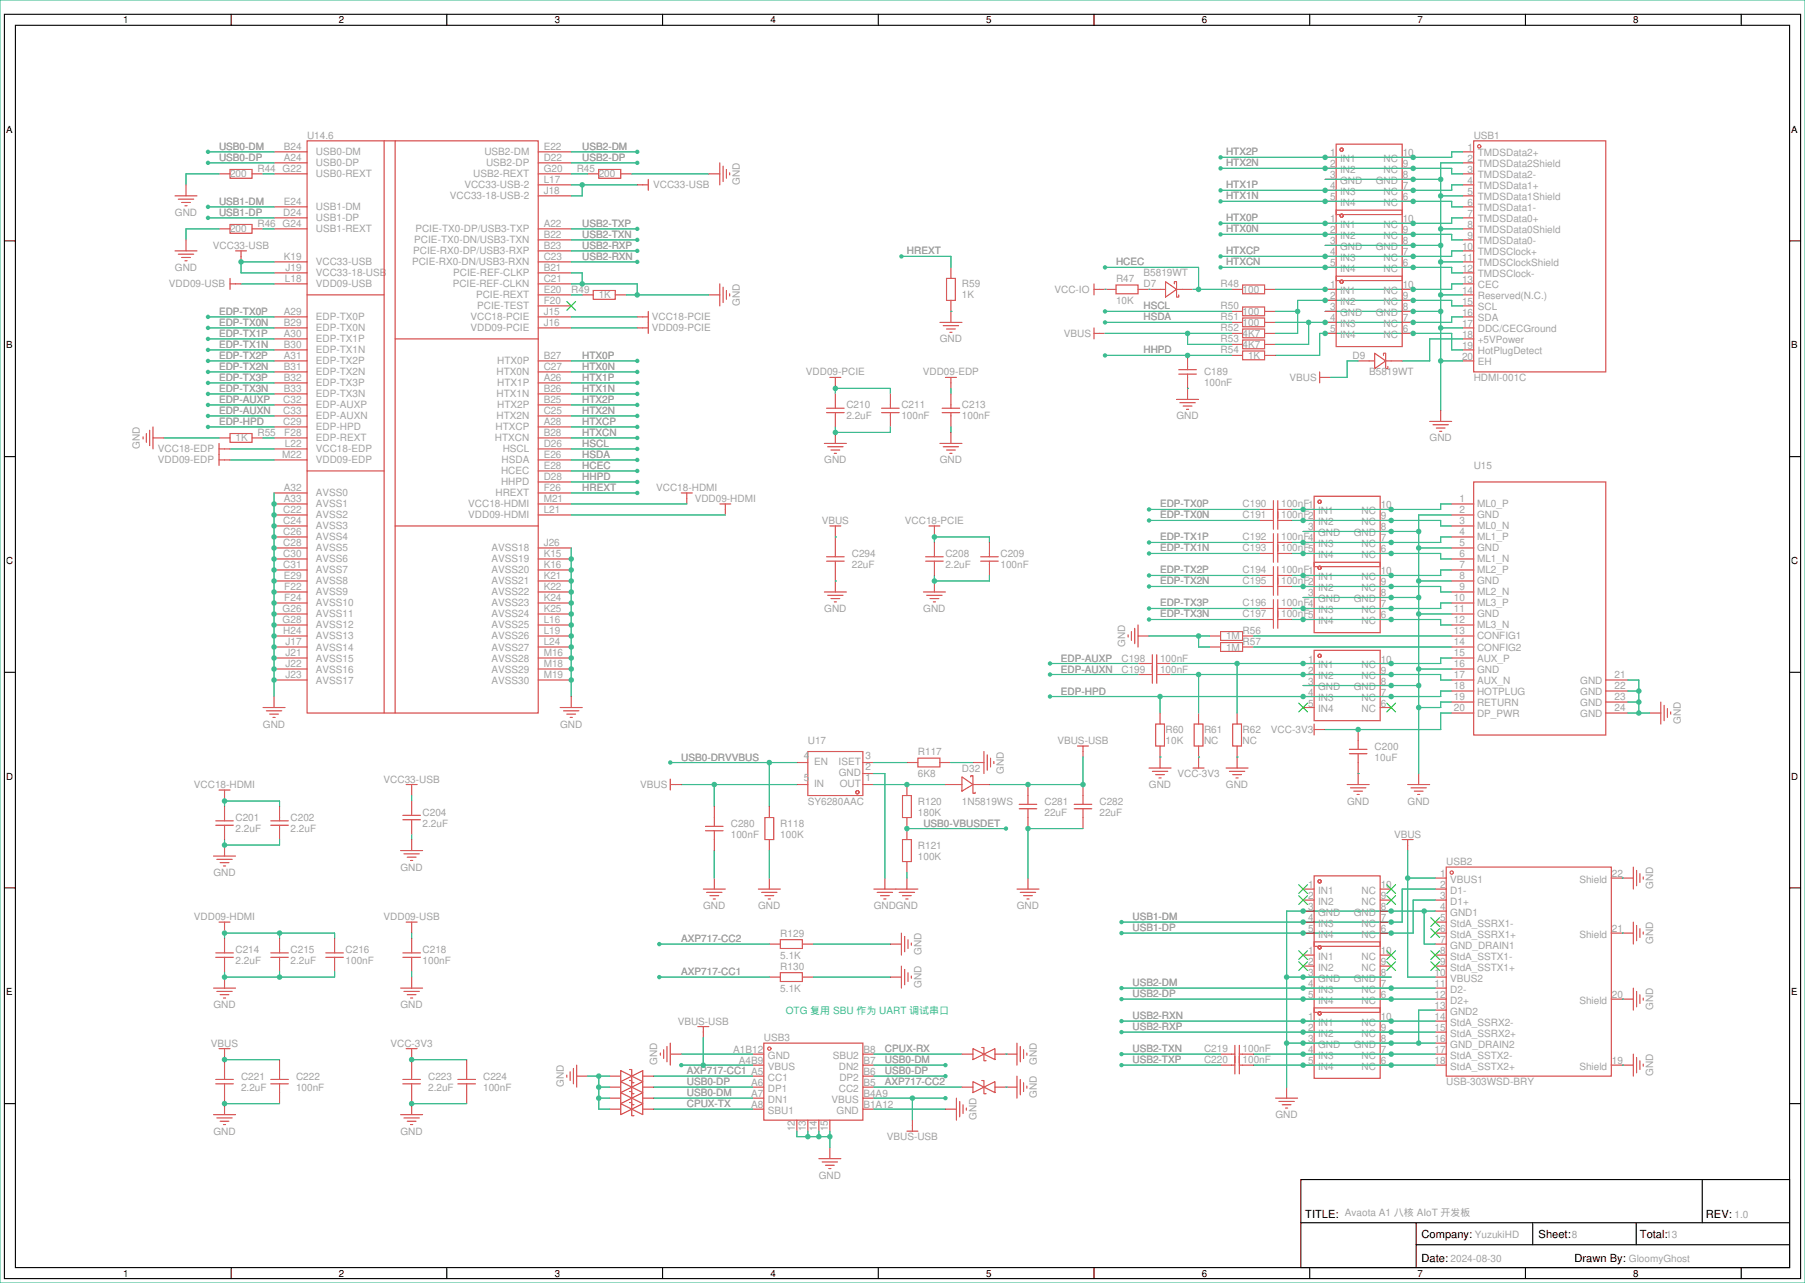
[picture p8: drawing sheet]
<svg xmlns="http://www.w3.org/2000/svg" width="417mm" height="296mm" viewBox="0 0 417 296" stroke-linecap="round" stroke-linejoin="round" font-family="sans-serif">
<defs><g id="words">
<g font-size="2.6">
<text x="301.2" y="281.2">TITLE: Avaota A1 頙䑋 AIoT 㬊鰔䎏</text>
<text x="393.7" y="281.2">REV: 1.0</text>
<text x="328.1" y="285.7">Company: YuzukiHD</text>
<text x="355.1" y="285.7">Sheet:8</text>
<text x="378.5" y="285.7">Total:13</text>
<text x="328.1" y="291.2">Date: 2024-08-30</text>
<text x="363.4" y="291.3">Drawn By: GloomyGhost</text>
</g>
<g font-size="2.3" fill="#a1a1a1">
<text x="50.5" y="34.6">USB0-DM</text>
<text x="65.5" y="34.6">B24</text>
<text x="70.9" y="32">U14.6</text>
<text x="72.9" y="35.9">USB0-DM</text>
<text x="111.8" y="35.9">USB2-DM</text>
<text x="125.5" y="34.6">E22</text>
<text x="134.4" y="34.6">USB2-DM</text>
<text x="283" y="35.9">HTX2P</text>
<text x="338.7" y="34.8">1</text>
<text x="340.1" y="32">USB1</text>
<text x="50.5" y="37.1">USB0-DP</text>
<text x="53.1" y="40.9">200</text>
<text x="59.4" y="39.7">R44 G22</text>
<text x="65.5" y="37.1">A24</text>
<text x="72.9" y="38.4">USB0-DP</text>
<text x="72.9" y="40.9">USB0-REXT</text>
<text x="109.2" y="40.9">USB2-REXT</text>
<text x="112.2" y="38.4">USB2-DP</text>
<text x="125.5" y="37.1">D22</text>
<text x="125.5" y="39.7">G20</text>
<text x="133.1" y="39.7">R45</text>
<text x="134.4" y="37.1">USB2-DP</text>
<text x="138.2" y="40.9">200</text>
<text x="283" y="38.4">HTX2N</text>
<text x="306.9" y="36.1">1</text>
<text x="306.9" y="38.6">2</text>
<text x="306.9" y="41.2">3</text>
<text x="309.3" y="37.4">IN1</text>
<text x="309.3" y="39.9">IN2</text>
<text x="319.3" y="39.9">NC</text>
<text x="319.3" y="37.4">NC</text>
<text x="323.7" y="38.6">9</text>
<text x="323.7" y="36.1">10</text>
<text x="323.7" y="41.2">8</text>
<text x="338.7" y="39.9">3</text>
<text x="338.7" y="37.4">2</text>
<text x="341" y="41.2">TMDSData2-</text>
<text x="341" y="38.6">TMDSData2Shield</text>
<text x="341" y="36.1">TMDSData2+</text>
<text x="50.5" y="47.3">USB1-DM</text>
<text x="65.5" y="47.3">E24</text>
<text x="103.8" y="46">VCC33-18-USB-2</text>
<text x="107.2" y="43.5">VCC33-USB-2</text>
<text x="125.5" y="44.7">J18</text>
<text x="125.5" y="42.2">L17</text>
<text x="150.7" y="43.5">VCC33-USB</text>
<text x="170.7" y="42.7" transform="rotate(-90 170.7 42.7)">GND</text>
<text x="283" y="43.5">HTX1P</text>
<text x="283" y="46">HTX1N</text>
<text x="306.9" y="43.7">4</text>
<text x="306.9" y="46.3">5</text>
<text x="309.3" y="42.4">GND</text>
<text x="309.3" y="45">IN3</text>
<text x="309.3" y="47.5">IN4</text>
<text x="317.5" y="42.4">GND</text>
<text x="319.3" y="47.5">NC</text>
<text x="319.3" y="45">NC</text>
<text x="323.7" y="46.3">6</text>
<text x="323.7" y="43.7">7</text>
<text x="338.7" y="47.5">6</text>
<text x="338.7" y="45">5</text>
<text x="338.7" y="42.4">4</text>
<text x="341" y="46.3">TMDSData1Shield</text>
<text x="341" y="43.7">TMDSData1+</text>
<text x="40.4" y="49.8">GND</text>
<text x="50.5" y="49.8">USB1-DP</text>
<text x="53.1" y="53.6">200</text>
<text x="59.4" y="52.4">R46 G24</text>
<text x="65.4" y="49.8">D24</text>
<text x="72.9" y="48.6">USB1-DM</text>
<text x="72.9" y="51.1">USB1-DP</text>
<text x="72.9" y="53.6">USB1-REXT</text>
<text x="95.9" y="53.6">PCIE-TX0-DP/USB3-TXP</text>
<text x="125.5" y="52.4">A22</text>
<text x="134.4" y="52.4">USB2-TXP</text>
<text x="283" y="51.1">HTX0P</text>
<text x="283" y="53.6">HTX0N</text>
<text x="306.9" y="51.3">1</text>
<text x="306.9" y="53.9">2</text>
<text x="309.3" y="52.6">IN1</text>
<text x="319.3" y="52.6">NC</text>
<text x="323.7" y="53.9">9</text>
<text x="323.7" y="51.3">10</text>
<text x="338.7" y="52.6">8</text>
<text x="338.7" y="50.1">7</text>
<text x="341" y="53.9">TMDSData0Shield</text>
<text x="341" y="51.3">TMDSData0+</text>
<text x="341" y="48.8">TMDSData1-</text>
<text x="49.1" y="57.4">VCC33-USB</text>
<text x="65.5" y="60">K19</text>
<text x="95.4" y="58.7">PCIE-RX0-DP/USB3-RXP</text>
<text x="95.6" y="56.2">PCIE-TX0-DN/USB3-TXN</text>
<text x="125.5" y="57.4">B23</text>
<text x="125.5" y="54.9">B22</text>
<text x="125.5" y="60">C23</text>
<text x="134.4" y="54.9">USB2-TXN</text>
<text x="134.4" y="57.4">USB2-RXP</text>
<text x="134.4" y="60">USB2-RXN</text>
<text x="209.3" y="58.7">HREXT</text>
<text x="283" y="58.7">HTXCP</text>
<text x="306.9" y="56.4">3</text>
<text x="306.9" y="59">4</text>
<text x="309.3" y="55.1">IN2</text>
<text x="309.3" y="57.7">GND</text>
<text x="317.5" y="57.7">GND</text>
<text x="319.3" y="55.1">NC</text>
<text x="323.7" y="59">7</text>
<text x="323.7" y="56.4">8</text>
<text x="337.4" y="57.7">10</text>
<text x="338.7" y="55.1">9</text>
<text x="341" y="59">TMDSClock+</text>
<text x="341" y="56.4">TMDSData0-</text>
<text x="40.4" y="62.5">GND</text>
<text x="65.7" y="65.1">L18</text>
<text x="65.9" y="62.5">J19</text>
<text x="72.9" y="61.3">VCC33-USB</text>
<text x="72.9" y="63.8">VCC33-18-USB</text>
<text x="95.1" y="61.3">PCIE-RX0-DN/USB3-RXN</text>
<text x="104.6" y="63.8">PCIE-REF-CLKP</text>
<text x="125.5" y="62.5">B21</text>
<text x="125.5" y="65.1">C21</text>
<text x="257.6" y="61.3">HCEC</text>
<text x="257.6" y="65.1">R47</text>
<text x="263.9" y="63.8">B5819WT</text>
<text x="283" y="61.3">HTXCN</text>
<text x="306.9" y="61.5">5</text>
<text x="309.3" y="60.2">IN3</text>
<text x="309.3" y="62.8">IN4</text>
<text x="319.3" y="62.8">NC</text>
<text x="319.3" y="60.2">NC</text>
<text x="323.7" y="61.5">6</text>
<text x="337.4" y="65.3">13</text>
<text x="337.4" y="62.8">12</text>
<text x="337.4" y="60.2">11</text>
<text x="341" y="64">TMDSClock-</text>
<text x="341" y="61.5">TMDSClockShield</text>
<text x="39" y="66.3">VDD09-USB</text>
<text x="72.9" y="66.3">VDD09-USB</text>
<text x="104.5" y="66.3">PCIE-REF-CLKN</text>
<text x="109.9" y="68.9">PCIE-REXT</text>
<text x="110.1" y="71.4">PCIE-TEST</text>
<text x="125.5" y="67.6">E20</text>
<text x="125.5" y="70.1">F20</text>
<text x="131.8" y="67.6">R49</text>
<text x="138.2" y="68.9">1K</text>
<text x="170.7" y="70.6" transform="rotate(-90 170.7 70.6)">GND</text>
<text x="222" y="66.3">R59</text>
<text x="222" y="68.9">1K</text>
<text x="243.4" y="67.6">VCC-IO</text>
<text x="257.6" y="70.1">10K</text>
<text x="263.9" y="66.3">D7</text>
<text x="263.9" y="71.4">HSCL</text>
<text x="281.7" y="66.3">R48</text>
<text x="281.7" y="71.4">R50</text>
<text x="286.8" y="67.6">100</text>
<text x="306.9" y="66.6">1</text>
<text x="306.9" y="69.1">2</text>
<text x="306.9" y="71.7">3</text>
<text x="309.3" y="67.8">IN1</text>
<text x="309.3" y="70.4">IN2</text>
<text x="319.3" y="70.4">NC</text>
<text x="319.3" y="67.8">NC</text>
<text x="323.7" y="69.1">9</text>
<text x="323.7" y="66.6">10</text>
<text x="323.7" y="71.7">8</text>
<text x="337.4" y="70.4">15</text>
<text x="337.4" y="67.8">14</text>
<text x="341" y="71.7">SCL</text>
<text x="341" y="69.1">Reserved(N.C.)</text>
<text x="341" y="66.6">CEC</text>
<text x="50.5" y="72.7">EDP-TX0P</text>
<text x="50.5" y="75.2">EDP-TX0N</text>
<text x="50.5" y="77.8">EDP-TX1P</text>
<text x="65.5" y="72.7">A29</text>
<text x="65.5" y="75.2">B29</text>
<text x="65.5" y="77.8">A30</text>
<text x="72.9" y="74">EDP-TX0P</text>
<text x="72.9" y="76.5">EDP-TX0N</text>
<text x="108.6" y="74">VCC18-PCIE</text>
<text x="108.6" y="76.5">VDD09-PCIE</text>
<text x="125.5" y="72.7">J15</text>
<text x="125.5" y="75.2">J16</text>
<text x="150.4" y="74">VCC18-PCIE</text>
<text x="150.4" y="76.5">VDD09-PCIE</text>
<text x="245.5" y="77.8">VBUS</text>
<text x="263.9" y="74">HSDA</text>
<text x="281.7" y="74">R51</text>
<text x="281.7" y="76.5">R52</text>
<text x="286.8" y="72.7">100</text>
<text x="286.8" y="75.2">100</text>
<text x="286.8" y="77.8">4K7</text>
<text x="306.9" y="74.2">4</text>
<text x="306.9" y="76.7">5</text>
<text x="309.3" y="72.9">GND</text>
<text x="309.3" y="75.5">IN3</text>
<text x="317.5" y="72.9">GND</text>
<text x="319.3" y="75.5">NC</text>
<text x="323.7" y="76.7">6</text>
<text x="323.7" y="74.2">7</text>
<text x="337.4" y="75.5">17</text>
<text x="337.4" y="72.9">16</text>
<text x="341" y="76.7">DDC/CECGround</text>
<text x="341" y="74.2">SDA</text>
<text x="50.5" y="80.3">EDP-TX1N</text>
<text x="50.5" y="82.8">EDP-TX2P</text>
<text x="65.5" y="80.3">B30</text>
<text x="65.5" y="82.8">A31</text>
<text x="72.9" y="79">EDP-TX1P</text>
<text x="72.9" y="81.6">EDP-TX1N</text>
<text x="125.5" y="82.8">B27</text>
<text x="134.4" y="82.8">HTX0P</text>
<text x="216.9" y="79">GND</text>
<text x="263.9" y="81.6">HHPD</text>
<text x="281.7" y="79">R53</text>
<text x="281.7" y="81.6">R54</text>
<text x="286.8" y="80.3">4K7</text>
<text x="288" y="82.8">1K</text>
<text x="309.3" y="78">IN4</text>
<text x="312.2" y="82.8">D9</text>
<text x="319.3" y="78">NC</text>
<text x="337.4" y="83.1">20</text>
<text x="337.4" y="80.5">19</text>
<text x="337.4" y="78">18</text>
<text x="341" y="81.8">HotPlugDetect</text>
<text x="341" y="79.3">+5VPower</text>
<text x="50.5" y="85.4">EDP-TX2N</text>
<text x="50.5" y="87.9">EDP-TX3P</text>
<text x="65.5" y="85.4">B31</text>
<text x="65.5" y="87.9">B32</text>
<text x="72.9" y="84.1">EDP-TX2P</text>
<text x="72.9" y="86.7">EDP-TX2N</text>
<text x="72.9" y="89.2">EDP-TX3P</text>
<text x="114.6" y="86.7">HTX0N</text>
<text x="114.7" y="84.1">HTX0P</text>
<text x="114.7" y="89.2">HTX1P</text>
<text x="125.5" y="85.4">C27</text>
<text x="125.5" y="87.9">A26</text>
<text x="134.4" y="85.4">HTX0N</text>
<text x="134.4" y="87.9">HTX1P</text>
<text x="186" y="86.7">VDD09-PCIE</text>
<text x="213" y="86.7">VDD09-EDP</text>
<text x="277.9" y="86.7">C189</text>
<text x="277.9" y="89.2">100nF</text>
<text x="297.6" y="87.9">VBUS</text>
<text x="316" y="86.7">B5819WT</text>
<text x="340.1" y="87.9">HDMI-001C</text>
<text x="341" y="84.4">EH</text>
<text x="50.5" y="90.5">EDP-TX3N</text>
<text x="50.5" y="93">EDP-AUXP</text>
<text x="50.5" y="95.5">EDP-AUXN</text>
<text x="65.4" y="93">C32</text>
<text x="65.4" y="95.5">C33</text>
<text x="65.5" y="90.5">B33</text>
<text x="72.9" y="91.7">EDP-TX3N</text>
<text x="72.9" y="94.3">EDP-AUXP</text>
<text x="114.6" y="91.7">HTX1N</text>
<text x="114.7" y="94.3">HTX2P</text>
<text x="125.5" y="90.5">B26</text>
<text x="125.5" y="95.5">C25</text>
<text x="125.5" y="93">B25</text>
<text x="134.4" y="90.5">HTX1N</text>
<text x="134.4" y="93">HTX2P</text>
<text x="134.4" y="95.5">HTX2N</text>
<text x="195.3" y="94.3">C210</text>
<text x="208" y="94.3">C211</text>
<text x="222" y="94.3">C213</text>
<text x="50.5" y="98.1">EDP-HPD</text>
<text x="54.4" y="101.9">1K</text>
<text x="59.4" y="100.6">R55</text>
<text x="65.4" y="98.1">C29</text>
<text x="65.6" y="100.6">F28</text>
<text x="72.9" y="96.8">EDP-AUXN</text>
<text x="72.9" y="99.4">EDP-HPD</text>
<text x="72.9" y="101.9">EDP-REXT</text>
<text x="114.2" y="101.9">HTXCN</text>
<text x="114.3" y="99.4">HTXCP</text>
<text x="114.6" y="96.8">HTX2N</text>
<text x="125.5" y="100.6">B28</text>
<text x="125.5" y="98.1">A28</text>
<text x="134.4" y="98.1">HTXCP</text>
<text x="134.4" y="100.6">HTXCN</text>
<text x="195.3" y="96.8">2.2uF</text>
<text x="208" y="96.8">100nF</text>
<text x="222" y="96.8">100nF</text>
<text x="271.5" y="96.8">GND</text>
<text x="329.9" y="101.9">GND</text>
<text x="32.3" y="103.7" transform="rotate(-90 32.3 103.7)">GND</text>
<text x="36.4" y="104.4">VCC18-EDP</text>
<text x="36.4" y="107">VDD09-EDP</text>
<text x="65.1" y="105.7">M22</text>
<text x="65.7" y="103.2">L22</text>
<text x="72.9" y="104.4">VCC18-EDP</text>
<text x="72.9" y="107">VDD09-EDP</text>
<text x="115.8" y="107">HSDA</text>
<text x="116" y="104.4">HSCL</text>
<text x="125.5" y="103.2">D26</text>
<text x="125.5" y="105.7">E26</text>
<text x="134.4" y="103.2">HSCL</text>
<text x="134.4" y="105.7">HSDA</text>
<text x="190.2" y="107">GND</text>
<text x="216.9" y="107">GND</text>
<text x="65.5" y="113.3">A32</text>
<text x="115.6" y="109.5">HCEC</text>
<text x="115.6" y="112.1">HHPD</text>
<text x="125.5" y="108.2">E28</text>
<text x="125.5" y="110.8">D28</text>
<text x="125.5" y="113.3">F26</text>
<text x="134.4" y="108.2">HCEC</text>
<text x="134.4" y="110.8">HHPD</text>
<text x="134.4" y="113.3">HREXT</text>
<text x="151.4" y="113.3">VCC18-HDMI</text>
<text x="340.1" y="108.2">U15</text>
<text x="65.4" y="118.4">C22</text>
<text x="65.5" y="115.9">A33</text>
<text x="72.9" y="119.7">AVSS2</text>
<text x="72.9" y="117.1">AVSS1</text>
<text x="72.9" y="114.6">AVSS0</text>
<text x="108.1" y="117.1">VCC18-HDMI</text>
<text x="108.1" y="119.7">VDD09-HDMI</text>
<text x="114.3" y="114.6">HREXT</text>
<text x="125.5" y="115.9">M21</text>
<text x="125.5" y="118.4">L21</text>
<text x="160.3" y="115.9">VDD09-HDMI</text>
<text x="267.7" y="119.7">EDP-TX0N</text>
<text x="267.7" y="117.1">EDP-TX0P</text>
<text x="286.8" y="117.1">C190</text>
<text x="286.8" y="119.7">C191</text>
<text x="295.7" y="117.1">100nF1</text>
<text x="295.7" y="119.7">100nF2</text>
<text x="304.2" y="118.6">IN1</text>
<text x="314.2" y="118.6">NC</text>
<text x="318.6" y="119.9">9</text>
<text x="318.6" y="117.4">10</text>
<text x="336.8" y="118.4">2</text>
<text x="336.8" y="115.9">1</text>
<text x="340.9" y="119.7">GND</text>
<text x="340.9" y="117.1">ML0_P</text>
<text x="65.4" y="123.5">C26</text>
<text x="65.4" y="120.9">C24</text>
<text x="72.9" y="124.8">AVSS4</text>
<text x="72.9" y="122.2">AVSS3</text>
<text x="189.6" y="120.9">VBUS</text>
<text x="208.8" y="120.9">VCC18-PCIE</text>
<text x="267.7" y="124.8">EDP-TX1P</text>
<text x="286.8" y="124.8">C192</text>
<text x="295.7" y="124.8">100nF4</text>
<text x="301.9" y="122.5">3</text>
<text x="304.2" y="121.2">IN2</text>
<text x="304.2" y="123.7">GND</text>
<text x="312.4" y="123.7">GND</text>
<text x="314.2" y="121.2">NC</text>
<text x="318.6" y="125">7</text>
<text x="318.6" y="122.5">8</text>
<text x="336.8" y="123.5">4</text>
<text x="336.8" y="120.9">3</text>
<text x="340.9" y="124.8">ML1_P</text>
<text x="340.9" y="122.2">ML0_N</text>
<text x="65.4" y="131.1">C31</text>
<text x="65.4" y="128.6">C30</text>
<text x="65.4" y="126">C28</text>
<text x="72.9" y="129.8">AVSS6</text>
<text x="72.9" y="127.3">AVSS5</text>
<text x="113.4" y="127.3">AVSS18</text>
<text x="113.4" y="129.8">AVSS19</text>
<text x="125.5" y="126">J26</text>
<text x="125.5" y="128.6">K15</text>
<text x="125.5" y="131.1">K16</text>
<text x="196.6" y="128.6">C294</text>
<text x="196.6" y="131.1">22uF</text>
<text x="218.2" y="128.6">C208</text>
<text x="218.2" y="131.1">2.2uF</text>
<text x="230.9" y="128.6">C209</text>
<text x="230.9" y="131.1">100nF</text>
<text x="267.7" y="127.3">EDP-TX1N</text>
<text x="286.8" y="127.3">C193</text>
<text x="295.7" y="127.3">100nF5</text>
<text x="304.2" y="126.3">IN3</text>
<text x="304.2" y="128.8">IN4</text>
<text x="314.2" y="128.8">NC</text>
<text x="314.2" y="126.3">NC</text>
<text x="318.6" y="127.5">6</text>
<text x="336.8" y="131.1">7</text>
<text x="336.8" y="128.6">6</text>
<text x="336.8" y="126">5</text>
<text x="340.9" y="129.8">ML1_N</text>
<text x="340.9" y="127.3">GND</text>
<text x="65.5" y="133.6">E29</text>
<text x="65.6" y="136.2">F22</text>
<text x="72.9" y="137.5">AVSS9</text>
<text x="72.9" y="134.9">AVSS8</text>
<text x="72.9" y="132.4">AVSS7</text>
<text x="113.4" y="132.4">AVSS20</text>
<text x="113.4" y="134.9">AVSS21</text>
<text x="113.4" y="137.5">AVSS22</text>
<text x="125.5" y="133.6">K21</text>
<text x="125.5" y="136.2">K22</text>
<text x="267.7" y="134.9">EDP-TX2N</text>
<text x="267.7" y="132.4">EDP-TX2P</text>
<text x="286.8" y="132.4">C194</text>
<text x="286.8" y="134.9">C195</text>
<text x="295.7" y="132.4">100nF1</text>
<text x="295.7" y="134.9">100nF2</text>
<text x="301.9" y="137.7">3</text>
<text x="304.2" y="133.9">IN1</text>
<text x="304.2" y="136.4">IN2</text>
<text x="314.2" y="136.4">NC</text>
<text x="314.2" y="133.9">NC</text>
<text x="318.6" y="135.2">9</text>
<text x="318.6" y="132.6">10</text>
<text x="318.6" y="137.7">8</text>
<text x="336.8" y="136.2">9</text>
<text x="336.8" y="133.6">8</text>
<text x="340.9" y="137.5">ML2_N</text>
<text x="340.9" y="134.9">GND</text>
<text x="340.9" y="132.4">ML2_P</text>
<text x="65.2" y="143.8">G28</text>
<text x="65.2" y="141.3">G26</text>
<text x="65.6" y="138.7">F24</text>
<text x="72.9" y="142.5">AVSS11</text>
<text x="72.9" y="140">AVSS10</text>
<text x="113.4" y="140">AVSS23</text>
<text x="113.4" y="142.5">AVSS24</text>
<text x="125.5" y="138.7">K24</text>
<text x="125.5" y="141.3">K25</text>
<text x="125.5" y="143.8">L16</text>
<text x="190.2" y="141.3">GND</text>
<text x="213.1" y="141.3">GND</text>
<text x="267.7" y="142.5">EDP-TX3N</text>
<text x="267.7" y="140">EDP-TX3P</text>
<text x="286.8" y="140">C196</text>
<text x="286.8" y="142.5">C197</text>
<text x="295.7" y="140">100nF4</text>
<text x="295.7" y="142.5">100nF5</text>
<text x="304.2" y="139">GND</text>
<text x="304.2" y="141.5">IN3</text>
<text x="312.4" y="139">GND</text>
<text x="314.2" y="141.5">NC</text>
<text x="318.6" y="142.8">6</text>
<text x="318.6" y="140.2">7</text>
<text x="335.5" y="143.8">12</text>
<text x="335.5" y="141.3">11</text>
<text x="335.5" y="138.7">10</text>
<text x="340.9" y="142.5">GND</text>
<text x="340.9" y="140">ML3_P</text>
<text x="65.4" y="146.3">H24</text>
<text x="65.9" y="148.9">J17</text>
<text x="72.9" y="147.6">AVSS13</text>
<text x="72.9" y="145.1">AVSS12</text>
<text x="113.4" y="145.1">AVSS25</text>
<text x="113.4" y="147.6">AVSS26</text>
<text x="125.5" y="146.3">L19</text>
<text x="125.5" y="148.9">L24</text>
<text x="259.6" y="149.4" transform="rotate(-90 259.6 149.4)">GND</text>
<text x="283" y="147.6">1M</text>
<text x="286.8" y="146.3">R56</text>
<text x="286.8" y="148.9">R57</text>
<text x="304.2" y="144">IN4</text>
<text x="314.2" y="144">NC</text>
<text x="335.5" y="148.9">14</text>
<text x="335.5" y="146.3">13</text>
<text x="340.9" y="147.6">CONFIG1</text>
<text x="340.9" y="145.1">ML3_N</text>
<text x="65.9" y="154">J22</text>
<text x="65.9" y="151.4">J21</text>
<text x="72.9" y="155.2">AVSS16</text>
<text x="72.9" y="152.7">AVSS15</text>
<text x="72.9" y="150.2">AVSS14</text>
<text x="113.4" y="150.2">AVSS27</text>
<text x="113.4" y="152.7">AVSS28</text>
<text x="113.4" y="155.2">AVSS29</text>
<text x="125.5" y="151.4">M16</text>
<text x="125.5" y="154">M18</text>
<text x="244.9" y="152.7">EDP-AUXP</text>
<text x="244.9" y="155.2">EDP-AUXN</text>
<text x="258.8" y="152.7">C198</text>
<text x="258.8" y="155.2">C199</text>
<text x="267.7" y="152.7">100nF</text>
<text x="267.7" y="155.2">100nF</text>
<text x="283" y="150.2">1M</text>
<text x="301.9" y="152.9">1</text>
<text x="301.9" y="155.5">2</text>
<text x="304.2" y="154.2">IN1</text>
<text x="314.2" y="154.2">NC</text>
<text x="318.6" y="155.5">9</text>
<text x="318.6" y="152.9">10</text>
<text x="335.5" y="154">16</text>
<text x="335.5" y="151.4">15</text>
<text x="340.9" y="155.2">GND</text>
<text x="340.9" y="152.7">AUX_P</text>
<text x="340.9" y="150.2">CONFIG2</text>
<text x="65.9" y="156.5">J23</text>
<text x="72.9" y="157.8">AVSS17</text>
<text x="113.4" y="157.8">AVSS30</text>
<text x="125.5" y="156.5">M19</text>
<text x="244.9" y="160.3">EDP-HPD</text>
<text x="301.9" y="158">3</text>
<text x="301.9" y="160.6">4</text>
<text x="304.2" y="156.7">IN2</text>
<text x="304.2" y="159.3">GND</text>
<text x="304.2" y="161.8">IN3</text>
<text x="312.4" y="159.3">GND</text>
<text x="314.2" y="161.8">NC</text>
<text x="314.2" y="156.7">NC</text>
<text x="318.6" y="160.6">7</text>
<text x="318.6" y="158">8</text>
<text x="335.5" y="161.6">19</text>
<text x="335.5" y="159">18</text>
<text x="335.5" y="156.5">17</text>
<text x="340.9" y="160.3">HOTPLUG</text>
<text x="340.9" y="157.8">AUX_N</text>
<text x="364.7" y="157.8">GND</text>
<text x="364.7" y="160.3">GND</text>
<text x="372.6" y="156.5">21</text>
<text x="372.6" y="159">22</text>
<text x="372.6" y="161.6">23</text>
<text x="60.7" y="167.9">GND</text>
<text x="129.3" y="167.9">GND</text>
<text x="301.9" y="163.1">5</text>
<text x="304.2" y="164.4">IN4</text>
<text x="314.2" y="164.4">NC</text>
<text x="318.6" y="163.1">6</text>
<text x="335.5" y="164.1">20</text>
<text x="340.9" y="165.4">DP_PWR</text>
<text x="340.9" y="162.9">RETURN</text>
<text x="364.7" y="162.9">GND</text>
<text x="364.7" y="165.4">GND</text>
<text x="372.6" y="164.1">24</text>
<text x="387.9" y="167.2" transform="rotate(-90 387.9 167.2)">GND</text>
<text x="186.4" y="171.7">U17</text>
<text x="244" y="171.7">VBUS-USB</text>
<text x="269" y="169.2">R60</text>
<text x="269" y="171.7">10K</text>
<text x="277.9" y="169.2">R61</text>
<text x="277.9" y="171.7">NC</text>
<text x="286.8" y="169.2">R62</text>
<text x="286.8" y="171.7">NC</text>
<text x="293.3" y="169.2">VCC-3V3</text>
<text x="317.2" y="173">C200</text>
<text x="157.2" y="175.6">USB0-DRVVBUS</text>
<text x="185.5" y="175.3">4</text>
<text x="187.9" y="176.6">EN</text>
<text x="193.5" y="176.6">ISET</text>
<text x="193.6" y="179.1">GND</text>
<text x="199.7" y="175.3">3</text>
<text x="199.7" y="177.8">2</text>
<text x="211.8" y="174.3">R117</text>
<text x="211.8" y="179.4">6K8</text>
<text x="222" y="178.1">D32</text>
<text x="231.7" y="178.6" transform="rotate(-90 231.7 178.6)">GND</text>
<text x="271.7" y="179.4">VCC-3V3</text>
<text x="317.2" y="175.6">10uF</text>
<text x="44.8" y="181.9">VCC18-HDMI</text>
<text x="88.5" y="180.6">VCC33-USB</text>
<text x="147.7" y="181.9">VBUS</text>
<text x="185.5" y="180.4">5</text>
<text x="186.4" y="185.7">SY6280AAC</text>
<text x="187.9" y="181.7">IN</text>
<text x="193.8" y="181.7">OUT</text>
<text x="199.7" y="180.4">1</text>
<text x="211.8" y="185.7">R120</text>
<text x="222" y="185.7">1N5819WS</text>
<text x="241" y="185.7">C281</text>
<text x="253.7" y="185.7">C282</text>
<text x="265.2" y="181.9">GND</text>
<text x="282.9" y="181.9">GND</text>
<text x="310.9" y="185.7">GND</text>
<text x="324.8" y="185.7">GND</text>
<text x="54.4" y="189.5">C201</text>
<text x="67.1" y="189.5">C202</text>
<text x="97.5" y="188.3">C204</text>
<text x="97.5" y="190.8">2.2uF</text>
<text x="168.7" y="190.8">C280</text>
<text x="180.1" y="190.8">R118</text>
<text x="211.8" y="188.3">180K</text>
<text x="213.1" y="190.8">USB0-VBUSDET</text>
<text x="241" y="188.3">22uF</text>
<text x="253.7" y="188.3">22uF</text>
<text x="54.4" y="192.1">2.2uF</text>
<text x="67.1" y="192.1">2.2uF</text>
<text x="168.7" y="193.3">100nF</text>
<text x="180.1" y="193.3">100K</text>
<text x="211.8" y="195.9">R121</text>
<text x="321.7" y="193.3">VBUS</text>
<text x="49.3" y="202.2">GND</text>
<text x="92.4" y="201">GND</text>
<text x="211.8" y="198.4">100K</text>
<text x="332.3" y="202.5">1</text>
<text x="333.8" y="199.7">USB2</text>
<text x="334.7" y="203.7">VBUS1</text>
<text x="364.5" y="203.7">Shield</text>
<text x="372" y="202.5">22</text>
<text x="162.3" y="209.8">GND</text>
<text x="175" y="209.8">GND</text>
<text x="201.7" y="209.8">GNDGND</text>
<text x="234.7" y="209.8">GND</text>
<text x="301.9" y="205">1</text>
<text x="301.9" y="207.5">2</text>
<text x="304.2" y="206.3">IN1</text>
<text x="304.2" y="208.8">IN2</text>
<text x="314.2" y="208.8">NC</text>
<text x="314.2" y="206.3">NC</text>
<text x="318.6" y="207.5">9</text>
<text x="318.6" y="205">10</text>
<text x="332.3" y="205">2</text>
<text x="332.3" y="207.5">3</text>
<text x="334.7" y="206.3">D1-</text>
<text x="334.7" y="208.8">D1+</text>
<text x="381.6" y="205.3" transform="rotate(-90 381.6 205.3)">GND</text>
<text x="44.8" y="212.4">VDD09-HDMI</text>
<text x="88.5" y="212.4">VDD09-USB</text>
<text x="261.4" y="212.4">USB1-DM</text>
<text x="261.4" y="214.9">USB1-DP</text>
<text x="301.9" y="210.1">3</text>
<text x="301.9" y="212.6">4</text>
<text x="301.9" y="215.2">5</text>
<text x="304.2" y="211.4">GND</text>
<text x="304.2" y="213.9">IN3</text>
<text x="312.4" y="211.4">GND</text>
<text x="314.2" y="213.9">NC</text>
<text x="318.6" y="215.2">6</text>
<text x="318.6" y="212.6">7</text>
<text x="318.6" y="210.1">8</text>
<text x="332.3" y="210.1">4</text>
<text x="332.3" y="212.6">5</text>
<text x="332.3" y="215.2">6</text>
<text x="334.7" y="211.4">GND1</text>
<text x="334.7" y="213.9">StdA_SSRX1-</text>
<text x="372" y="215.2">21</text>
<text x="54.4" y="220">C214</text>
<text x="67.1" y="220">C215</text>
<text x="79.8" y="220">C216</text>
<text x="97.5" y="220">C218</text>
<text x="157.2" y="217.5">AXP717-CC2</text>
<text x="180.1" y="216.2">R129</text>
<text x="180.1" y="221.3">5.1K</text>
<text x="212.6" y="220.5" transform="rotate(-90 212.6 220.5)">GND</text>
<text x="301.9" y="220.2">1</text>
<text x="304.2" y="221.5">IN1</text>
<text x="304.2" y="216.4">IN4</text>
<text x="314.2" y="221.5">NC</text>
<text x="314.2" y="216.4">NC</text>
<text x="318.6" y="220.2">10</text>
<text x="332.3" y="217.7">7</text>
<text x="332.3" y="220.2">8</text>
<text x="334.7" y="216.4">StdA_SSRX1+</text>
<text x="334.7" y="219">GND_DRAIN1</text>
<text x="334.7" y="221.5">StdA_SSTX1-</text>
<text x="364.5" y="216.4">Shield</text>
<text x="381.6" y="218" transform="rotate(-90 381.6 218)">GND</text>
<text x="54.4" y="222.5">2.2uF</text>
<text x="67.1" y="222.5">2.2uF</text>
<text x="79.8" y="222.5">100nF</text>
<text x="97.5" y="222.5">100nF</text>
<text x="157.2" y="225.1">AXP717-CC1</text>
<text x="180.1" y="223.8">R130</text>
<text x="261.4" y="227.6">USB2-DM</text>
<text x="301.9" y="222.8">2</text>
<text x="301.9" y="225.3">3</text>
<text x="301.9" y="227.9">4</text>
<text x="304.2" y="224.1">IN2</text>
<text x="304.2" y="226.6">GND</text>
<text x="312.4" y="226.6">GND</text>
<text x="314.2" y="224.1">NC</text>
<text x="318.6" y="227.9">7</text>
<text x="318.6" y="222.8">9</text>
<text x="318.6" y="225.3">8</text>
<text x="331.1" y="225.3">10</text>
<text x="331.1" y="227.9">11</text>
<text x="332.3" y="222.8">9</text>
<text x="334.7" y="224.1">StdA_SSTX1+</text>
<text x="334.7" y="226.6">VBUS2</text>
<text x="49.3" y="232.7">GND</text>
<text x="92.4" y="232.7">GND</text>
<text x="180.1" y="228.9">5.1K</text>
<text x="212.6" y="228.1" transform="rotate(-90 212.6 228.1)">GND</text>
<text x="261.4" y="230.2">USB2-DP</text>
<text x="301.9" y="230.4">5</text>
<text x="304.2" y="229.1">IN3</text>
<text x="304.2" y="231.7">IN4</text>
<text x="314.2" y="231.7">NC</text>
<text x="314.2" y="229.1">NC</text>
<text x="318.6" y="230.4">6</text>
<text x="331.1" y="230.4">12</text>
<text x="331.1" y="232.9">13</text>
<text x="334.7" y="229.1">D2-</text>
<text x="334.7" y="231.7">D2+</text>
<text x="364.5" y="231.7">Shield</text>
<text x="372" y="230.4">20</text>
<text x="381.6" y="233.2" transform="rotate(-90 381.6 233.2)">GND</text>
<text x="156.4" y="236.5">VBUS-USB</text>
<text x="261.4" y="237.8">USB2-RXP</text>
<text x="261.4" y="235.2">USB2-RXN</text>
<text x="301.9" y="235.5">1</text>
<text x="301.9" y="238">2</text>
<text x="304.2" y="236.8">IN1</text>
<text x="304.2" y="239.3">IN2</text>
<text x="314.2" y="239.3">NC</text>
<text x="314.2" y="236.8">NC</text>
<text x="318.6" y="238">9</text>
<text x="318.6" y="235.5">10</text>
<text x="331.1" y="235.5">14</text>
<text x="331.1" y="238">15</text>
<text x="334.7" y="234.2">GND2</text>
<text x="334.7" y="236.8">StdA_SSRX2-</text>
<text x="334.7" y="239.3">StdA_SSRX2+</text>
<text x="48.7" y="241.6">VBUS</text>
<text x="90.1" y="241.6">VCC-3V3</text>
<text x="151.7" y="245.9" transform="rotate(-90 151.7 245.9)">GND</text>
<text x="169.2" y="243.1">A1B12</text>
<text x="170.5" y="245.6">A4B9</text>
<text x="176.3" y="240.3">USB3</text>
<text x="177.2" y="244.4">GND</text>
<text x="192.2" y="244.4">SBU2</text>
<text x="199.3" y="245.6">B7</text>
<text x="199.3" y="243.1">B8</text>
<text x="204.2" y="245.4">USB0-DM</text>
<text x="204.2" y="242.9">CPUX-RX</text>
<text x="239.3" y="245.9" transform="rotate(-90 239.3 245.9)">GND</text>
<text x="261.4" y="242.9">USB2-TXN</text>
<text x="261.4" y="245.4">USB2-TXP</text>
<text x="277.9" y="242.9">C219</text>
<text x="277.9" y="245.4">C220</text>
<text x="286.8" y="242.9">100nF</text>
<text x="286.8" y="245.4">100nF</text>
<text x="301.9" y="240.6">3</text>
<text x="301.9" y="243.1">4</text>
<text x="301.9" y="245.6">5</text>
<text x="304.2" y="241.8">GND</text>
<text x="304.2" y="244.4">IN3</text>
<text x="312.4" y="241.8">GND</text>
<text x="314.2" y="244.4">NC</text>
<text x="318.6" y="245.6">6</text>
<text x="318.6" y="243.1">7</text>
<text x="318.6" y="240.6">8</text>
<text x="331.1" y="240.6">16</text>
<text x="331.1" y="243.1">17</text>
<text x="331.1" y="245.6">18</text>
<text x="334.7" y="241.8">GND_DRAIN2</text>
<text x="334.7" y="244.4">StdA_SSTX2-</text>
<text x="372" y="245.6">19</text>
<text x="55.6" y="249.2">C221</text>
<text x="55.6" y="251.8">2.2uF</text>
<text x="68.3" y="249.2">C222</text>
<text x="68.3" y="251.8">100nF</text>
<text x="98.8" y="249.2">C223</text>
<text x="98.8" y="251.8">2.2uF</text>
<text x="111.5" y="249.2">C224</text>
<text x="111.5" y="251.8">100nF</text>
<text x="130.1" y="251" transform="rotate(-90 130.1 251)">GND</text>
<text x="158.5" y="247.9">AXP717-CC1 A5</text>
<text x="158.5" y="250.5">USB0-DP</text>
<text x="173.3" y="250.7">A6</text>
<text x="177.2" y="252">DP1</text>
<text x="177.2" y="249.5">CC1</text>
<text x="177.2" y="246.9">VBUS</text>
<text x="193.6" y="246.9">DN2</text>
<text x="193.6" y="252">CC2</text>
<text x="193.7" y="249.5">DP2</text>
<text x="199.3" y="248.2">B6</text>
<text x="199.3" y="250.7">B5</text>
<text x="204.2" y="247.9">USB0-DP</text>
<text x="204.2" y="250.5">AXP717-CC2</text>
<text x="304.2" y="246.9">IN4</text>
<text x="314.2" y="246.9">NC</text>
<text x="333.8" y="250.5">USB-303WSD-BRY</text>
<text x="334.7" y="246.9">StdA_SSTX2+</text>
<text x="364.5" y="246.9">Shield</text>
<text x="381.6" y="248.4" transform="rotate(-90 381.6 248.4)">GND</text>
<text x="158.5" y="253">USB0-DM</text>
<text x="158.5" y="255.6">CPUX-TX</text>
<text x="173.3" y="255.8">A8</text>
<text x="173.3" y="253.3">A7</text>
<text x="177.2" y="257.1">SBU1</text>
<text x="177.2" y="254.5">DN1</text>
<text x="191.9" y="254.5">VBUS</text>
<text x="193.1" y="257.1">GND</text>
<text x="199.3" y="255.8">B1A12</text>
<text x="199.3" y="253.3">B4A9</text>
<text x="239.3" y="253.5" transform="rotate(-90 239.3 253.5)">GND</text>
<text x="49.3" y="261.9">GND</text>
<text x="92.4" y="261.9">GND</text>
<text x="183.4" y="261.1" transform="rotate(-90 183.4 261.1)">12</text>
<text x="186" y="261.1" transform="rotate(-90 186 261.1)">13</text>
<text x="188.5" y="261.1" transform="rotate(-90 188.5 261.1)">14</text>
<text x="191.1" y="261.1" transform="rotate(-90 191.1 261.1)">15</text>
<text x="204.7" y="263.2">VBUS-USB</text>
<text x="225.3" y="258.6" transform="rotate(-90 225.3 258.6)">GND</text>
<text x="294.4" y="258.1">GND</text>
<text x="189" y="272.1">GND</text>
</g>
<text font-size="2.3" fill="#3cbb90" x="181.4" y="234">OTG 㔎用 SBU 鏅鈅 UART 调试釸鰫</text>
<g font-size="2.2">
<text x="28.4" y="5.4">1</text>
<text x="78.2" y="5.4">2</text>
<text x="128" y="5.4">3</text>
<text x="177.8" y="5.4">4</text>
<text x="227.6" y="5.4">5</text>
<text x="277.4" y="5.4">6</text>
<text x="327.2" y="5.4">7</text>
<text x="376.9" y="5.4">8</text>
<text x="1.4" y="30.6">A</text>
<text x="413.4" y="30.6">A</text>
<text x="1.4" y="80.4">B</text>
<text x="413.4" y="80.4">B</text>
<text x="1.4" y="130.2">C</text>
<text x="413.4" y="130.2">C</text>
<text x="1.4" y="180">D</text>
<text x="413.4" y="180">D</text>
<text x="1.4" y="229.8">E</text>
<text x="413.4" y="229.8">E</text>
<text x="28.4" y="294.7">1</text>
<text x="78.2" y="294.7">2</text>
<text x="128" y="294.7">3</text>
<text x="177.8" y="294.7">4</text>
<text x="227.6" y="294.7">5</text>
<text x="277.4" y="294.7">6</text>
<text x="327.2" y="294.7">7</text>
<text x="376.9" y="294.7">8</text>
</g>
</g></defs>
<path d="M0 0h416.6v296.2h-416.6z" fill="#fff" stroke="#3dbc91" stroke-width=".25"/>
<g fill="#3dbc91">
<circle cx="147.1" cy="83.3" r=".51"/>
<circle cx="147.1" cy="85.9" r=".51"/>
<circle cx="147.1" cy="88.4" r=".51"/>
<circle cx="147.1" cy="90.9" r=".51"/>
<circle cx="147.1" cy="93.5" r=".51"/>
<circle cx="147.1" cy="96" r=".51"/>
<circle cx="147.1" cy="98.6" r=".51"/>
<circle cx="147.1" cy="101.1" r=".51"/>
<circle cx="147.1" cy="103.6" r=".51"/>
<circle cx="147.1" cy="106.2" r=".51"/>
<circle cx="147.1" cy="108.7" r=".51"/>
<circle cx="147.1" cy="111.3" r=".51"/>
<circle cx="147.1" cy="113.8" r=".51"/>
<circle cx="48" cy="35.1" r=".51"/>
<circle cx="48" cy="37.6" r=".51"/>
<circle cx="48" cy="47.8" r=".51"/>
<circle cx="48" cy="50.3" r=".51"/>
<circle cx="48" cy="73.2" r=".51"/>
<circle cx="48" cy="75.7" r=".51"/>
<circle cx="48" cy="78.2" r=".51"/>
<circle cx="48" cy="80.8" r=".51"/>
<circle cx="48" cy="83.3" r=".51"/>
<circle cx="48" cy="85.9" r=".51"/>
<circle cx="48" cy="88.4" r=".51"/>
<circle cx="48" cy="90.9" r=".51"/>
<circle cx="48" cy="93.5" r=".51"/>
<circle cx="48" cy="96" r=".51"/>
<circle cx="48" cy="98.6" r=".51"/>
<circle cx="147.1" cy="35.1" r=".51"/>
<circle cx="147.1" cy="37.6" r=".51"/>
<circle cx="147.1" cy="52.8" r=".51"/>
<circle cx="147.1" cy="55.4" r=".51"/>
<circle cx="147.1" cy="57.9" r=".51"/>
<circle cx="147.1" cy="60.5" r=".51"/>
<circle cx="281.7" cy="36.3" r=".51"/>
<circle cx="281.7" cy="38.9" r=".51"/>
<circle cx="281.7" cy="43.9" r=".51"/>
<circle cx="281.7" cy="46.5" r=".51"/>
<circle cx="281.7" cy="51.6" r=".51"/>
<circle cx="281.7" cy="54.1" r=".51"/>
<circle cx="281.7" cy="59.2" r=".51"/>
<circle cx="281.7" cy="61.7" r=".51"/>
<circle cx="255" cy="61.7" r=".51"/>
<circle cx="255" cy="74.4" r=".51"/>
<circle cx="255" cy="71.9" r=".51"/>
<circle cx="255" cy="82" r=".51"/>
<circle cx="242.3" cy="160.8" r=".51"/>
<circle cx="242.3" cy="153.2" r=".51"/>
<circle cx="242.3" cy="155.7" r=".51"/>
<circle cx="218.2" cy="245.9" r=".51"/>
<circle cx="218.2" cy="248.4" r=".51"/>
<circle cx="218.2" cy="253.5" r=".51"/>
<circle cx="157.2" cy="245.9" r=".51"/>
<circle cx="258.8" cy="228.1" r=".51"/>
<circle cx="258.8" cy="230.6" r=".51"/>
<circle cx="258.8" cy="238.3" r=".51"/>
<circle cx="258.8" cy="235.7" r=".51"/>
<circle cx="258.8" cy="243.3" r=".51"/>
<circle cx="258.8" cy="245.9" r=".51"/>
<circle cx="258.8" cy="212.9" r=".51"/>
<circle cx="258.8" cy="215.4" r=".51"/>
<circle cx="208" cy="59.2" r=".51"/>
<circle cx="154.7" cy="176" r=".51"/>
<circle cx="232.2" cy="191.3" r=".51"/>
<circle cx="152.1" cy="217.9" r=".51"/>
<circle cx="152.1" cy="225.6" r=".51"/>
<circle cx="265.2" cy="120.1" r=".51"/>
<circle cx="265.2" cy="117.6" r=".51"/>
<circle cx="265.2" cy="127.8" r=".51"/>
<circle cx="265.2" cy="125.2" r=".51"/>
<circle cx="265.2" cy="135.4" r=".51"/>
<circle cx="265.2" cy="132.8" r=".51"/>
<circle cx="265.2" cy="143" r=".51"/>
<circle cx="265.2" cy="140.5" r=".51"/>
</g>
<g fill="none" stroke="#000" stroke-width=".25">
<path d="M1 3.3h414.5v291.8h-414.5zM3.6 5.8h409.4v286.8h-409.4zM53.3 3.3v2.5M103.1 3.3v2.5M152.9 3.3v2.5M202.7 3.3v2.5M252.5 3.3v2.5M302.3 3.3v2.5M352 3.3v2.5M401.8 3.3v2.5M1 55.6h2.6M413 55.6h2.5"/>
<path d="M1 105.4h2.6M413 105.4h2.5M1 155.2h2.6M413 155.2h2.5M1 205h2.6M413 205h2.5M1 254.8h2.6M413 254.8h2.5M300.2 272.3h112.8v20.3h-112.8zM392.8 272.3v10M53.3 292.6v2.5M103.1 292.6v2.5"/>
<path d="M152.9 292.6v2.5M202.7 292.6v2.5M252.5 292.6v2.5M300.3 282.3h112.6M302.3 292.6v2.5M326.8 287.3h86.1M326.8 282.3v10.1M352 292.6v2.5M353.7 282.3v5M377.6 282.3v5M401.8 292.6v2.5"/>
</g>
<g fill="none" stroke="#d33d3d" stroke-width=".25">
<path d="M53.1 39.1h5.1v2h-5.1zM63.2 35.1h7.7M63.2 37.6h7.7M70.9 32.5h53.3v132.1h-53.3zM88.6 32.5v132.1M91.2 32.5v132.1M124.2 35.1h7.6M124.2 37.6h7.6M138.2 39.1h5.1v2h-5.1zM166.1 37.6v5.1M166.9 38.4v3.5M167.6 39.1v2"/>
<path d="M168.4 39.9v.5M305.8 36.3h2.6M305.8 38.9h2.6M308.4 33.3h15.2v16.2h-15.2zM323.6 36.3h2.5M323.6 38.9h2.5M337.6 35.1h2.5M337.6 37.6h2.5M340.1 32.5h30.5v53.4h-30.5zM40.4 45.2h5.1M40.4 57.9h5.1M41.1 46h3.6"/>
<path d="M41.1 58.7h3.6M41.9 46.7h2M41.9 59.4h2M42.7 47.5h.5M42.9 42.7v2.5M42.9 55.4v2.5M50.5 40.1h2.6M50.5 52.8h2.6M53.1 51.8h5.1v2h-5.1zM54.4 57.9h2.5M55.6 57.9v2.6M58.2 40.1h2.5"/>
<path d="M58.2 52.8h2.5M63.2 40.1h7.7M63.2 47.8h7.7M63.2 50.3h7.7M63.2 52.8h7.7M124.2 40.1h7.6M124.2 52.8h7.6M124.2 42.7h7.6M124.2 45.2h7.6M124.2 55.4h7.6M124.2 57.9h7.6M135.6 40.1h2.6"/>
<path d="M143.3 40.1h2.5M147.1 42.7h2.5M149.6 41.4v2.5M163.6 40.1h2.5M305.8 41.4h2.6M305.8 43.9h2.6M305.8 46.5h2.6M305.8 51.6h2.6M305.8 54.1h2.6M305.8 56.6h2.6M305.8 59.2h2.6M308.4 48.5h15.2v16.3h-15.2z"/>
<path d="M323.6 41.4h2.5M323.6 43.9h2.5M323.6 46.5h2.5M323.6 51.6h2.5M323.6 54.1h2.5M323.6 56.6h2.5M323.6 59.2h2.5M337.6 40.1h2.5M337.6 47.8h2.5M337.6 50.3h2.5M337.6 52.8h2.5M337.6 42.7h2.5"/>
<path d="M337.6 45.2h2.5M337.6 55.4h2.5M337.6 57.9h2.5M42.7 60.2h.5M53.1 65.5h2.5M53.1 64.3v2.5M63.2 60.5h7.7M63.2 63h7.7M63.2 65.5h7.7M63.2 73.2h7.7M63.2 75.7h7.7M63.2 78.2h7.7"/>
<path d="M70.9 68.1h17.7M91.2 78.2h33M124.2 60.5h7.6M124.2 63h7.6M124.2 65.5h7.6M124.2 73.2h7.6M124.2 75.7h7.6M124.2 68.1h7.6M124.2 70.6h7.6M134.4 68.1h2.5M136.9 67.1h5.1v2h-5.1zM142 68.1h2.5"/>
<path d="M147.1 73.2h2.5M147.1 75.7h2.5M149.6 71.9v5.1M163.6 68.1h2.5M166.1 65.5v5.1M166.9 66.3v3.5M167.6 67.1v2M168.4 67.8v.5M216.9 74.4h5.1M217.7 75.2h3.5M218.4 64.3h2.1v5h-2.1zM218.4 75.9h2.1"/>
<path d="M219.2 76.7h.5M219.5 61.7v2.6M219.5 69.3v5.1M252.5 66.8h5.1M252.5 65.5v2.6M252.5 75.7v2.5M252.5 77h2.5M257.6 65.8h5v2h-5zM262.6 66.8h6.4M269 65l2.5 1.8-2.5 1.8zM271 65.5v-.5h.5v3.6h.5v-.5M271.5 66.8h3.8"/>
<path d="M284.2 66.8h2.6M284.2 71.9h2.6M284.2 74.4h2.6M284.2 77h2.6M284.2 79.5h2.6M286.8 65.8h5v2h-5zM286.8 70.9h5v2h-5zM286.8 73.4h5v2h-5zM286.8 75.9h5v2.1h-5zM286.8 78.5h5v2h-5zM291.8 66.8h2.6M291.8 71.9h2.6"/>
<path d="M291.8 74.4h2.6M291.8 77h2.6M291.8 79.5h2.6M305.8 61.7h2.6M305.8 66.8h2.6M305.8 71.9h2.6M305.8 74.4h2.6M305.8 77h2.6M305.8 69.3h2.6M308.4 63.8h15.2v16.2h-15.2zM323.6 61.7h2.5M323.6 66.8h2.5"/>
<path d="M323.6 71.9h2.5M323.6 74.4h2.5M323.6 77h2.5M323.6 69.3h2.5M337.6 60.5h2.5M337.6 63h2.5M337.6 65.5h2.5M337.6 73.2h2.5M337.6 75.7h2.5M337.6 78.2h2.5M337.6 68.1h2.5M337.6 70.6h2.5"/>
<path d="M34.5 99.3v3.6M35.3 98.6v5M63.2 80.8h7.7M63.2 83.3h7.7M63.2 85.9h7.7M63.2 88.4h7.7M63.2 90.9h7.7M63.2 93.5h7.7M63.2 96h7.7M63.2 98.6h7.7M124.2 83.3h7.6M124.2 85.9h7.6"/>
<path d="M124.2 88.4h7.6M124.2 90.9h7.6M124.2 93.5h7.6M124.2 96h7.6M124.2 98.6h7.6M190.8 95.2h4M190.8 94.2h4M191.5 87.1h2.6M192.8 87.1v2.6M192.8 90.9v3.3M192.8 95.2v3.4M192.8 99.8v2.6"/>
<path d="M203.5 95.2h4M203.5 94.2h4M205.5 90.9v3.3M205.5 95.2v3.4M217.4 95.2h4.1M217.4 94.2h4.1M218.2 87.1h2.5M219.5 87.1v2.6M219.5 90.9v3.3M219.5 95.2v3.4M219.5 99.8v2.6M271.5 92.2h5.1"/>
<path d="M272 86.4h4.1M272 85.3h4.1M272.3 93h3.5M273.1 93.7h2M273.8 94.5h.5M274.1 82v3.3M274.1 86.4v5.8M284.2 82h2.6M286.8 81h5v2.1h-5zM291.8 82h2.6M304.5 87.1h2.6M304.5 85.9v2.5"/>
<path d="M313.4 83.3h3.8M317.2 81.5l2.6 1.8-2.6 1.8zM319.3 82v-.5h.5v3.6h.5v-.5M319.8 83.3h3.8M329.9 97.3h5.1M330.7 98h3.6M331.5 98.8h2M332.2 99.6h.5M332.5 94.7v2.6M337.6 80.8h2.5M337.6 83.3h2.5M33 100.8v.5"/>
<path d="M33.8 100.1v2M35.3 101.1h2.5M50.5 101.1h2.6M50.5 103.6h2.6M50.5 106.2h2.6M50.5 102.4v5M53.1 100.1h5.1v2h-5.1zM58.2 101.1h2.5M63.2 101.1h7.7M63.2 103.6h7.7M63.2 106.2h7.7M63.2 113.8h7.7"/>
<path d="M63.2 116.3h7.7M63.2 118.9h7.7M70.9 108.7h17.7M124.2 101.1h7.6M124.2 103.6h7.6M124.2 106.2h7.6M124.2 108.7h7.6M124.2 111.3h7.6M124.2 113.8h7.6M124.2 116.3h7.6M124.2 118.9h7.6M157.2 113.8h2.6"/>
<path d="M158.5 113.8v2.5M166.1 116.3h2.6M167.4 116.3v2.6M190.2 102.4h5.1M191 103.1h3.6M191.8 103.9h2M192.5 104.6h.5M216.9 102.4h5.1M217.7 103.1h3.5M218.4 103.9h2.1M219.2 104.6h.5M290.6 117.6h3.3"/>
<path d="M293.9 115.6v6.6M294.9 117.6h3.3M294.9 115.6v6.6M300.7 117.6h2.6M303.3 114.6h15.2v16.2h-15.2zM318.5 117.6h2.6M335 116.3h5.1M335 118.9h5.1M340.1 111.3h30.5v58.4h-30.5zM63.2 126.5h7.7M63.2 129h7.7M63.2 131.6h7.7"/>
<path d="M63.2 134.1h7.7M63.2 136.7h7.7M63.2 139.2h7.7M63.2 124h7.7M63.2 121.4h7.7M91.2 121.4h33M124.2 126.5h7.6M124.2 129h7.6M124.2 131.6h7.6M124.2 134.1h7.6M124.2 136.7h7.6M124.2 139.2h7.6"/>
<path d="M190.2 136.7h5.1M190.8 129.5h4M190.8 128.5h4M191 137.4h3.6M191.5 121.4h2.6M191.8 138.2h2M192.5 138.9h.5M192.8 121.4v7.1M192.8 129.5v7.2M213.1 136.7h5.1M213.6 129.5h4.1M213.6 128.5h4.1"/>
<path d="M213.9 137.4h3.5M214.4 121.4h2.5M214.6 138.2h2.1M215.4 138.9h.5M215.6 121.4v2.6M215.6 125.2v3.3M215.6 129.5v3.3M215.6 134.1v2.6M226.3 129.5h4.1M226.3 128.5h4.1M228.3 125.2v3.3M228.3 129.5v3.3"/>
<path d="M290.6 120.1h3.3M290.6 125.2h3.3M290.6 127.8h3.3M290.6 132.8h3.3M290.6 135.4h3.3M293.9 123.2v6.6M293.9 130.8v6.6M293.9 138.4v6.6M294.9 120.1h3.3M294.9 125.2h3.3M294.9 127.8h3.3M294.9 132.8h3.3"/>
<path d="M294.9 135.4h3.3M294.9 123.2v6.6M294.9 130.8v6.6M294.9 138.4v6.6M300.7 120.1h2.6M300.7 122.7h2.6M300.7 125.2h2.6M300.7 127.8h2.6M300.7 132.8h2.6M300.7 135.4h2.6M300.7 137.9h2.6M303.3 129.8h15.2v16.2h-15.2z"/>
<path d="M318.5 120.1h2.6M318.5 122.7h2.6M318.5 125.2h2.6M318.5 127.8h2.6M318.5 132.8h2.6M318.5 135.4h2.6M318.5 137.9h2.6M335 126.5h5.1M335 129h5.1M335 131.6h5.1M335 134.1h5.1M335 136.7h5.1"/>
<path d="M335 139.2h5.1M335 124h5.1M335 121.4h5.1M63.2 141.7h7.7M63.2 144.3h7.7M63.2 146.8h7.7M63.2 149.4h7.7M63.2 151.9h7.7M63.2 154.4h7.7M63.2 157h7.7M124.2 141.7h7.6M124.2 144.3h7.6"/>
<path d="M124.2 146.8h7.6M124.2 149.4h7.6M124.2 151.9h7.6M124.2 154.4h7.6M124.2 157h7.6M260.4 146.6v.5M261.1 145.8v2M261.9 145v3.6M262.6 146.8h2.6M262.6 153.2h3.3M262.6 155.7h3.3M262.6 144.3v5.1"/>
<path d="M265.9 151.1v6.6M267 153.2h3.3M267 155.7h3.3M267 151.1v6.6M279.1 146.8h2.6M279.1 149.4h2.6M281.7 145.8h5.1v2h-5.1zM281.7 148.3h5.1v2.1h-5.1zM286.8 146.8h2.5M286.8 149.4h2.5M290.6 140.5h3.3M290.6 143h3.3"/>
<path d="M294.9 140.5h3.3M294.9 143h3.3M300.7 140.5h2.6M300.7 143h2.6M300.7 153.2h2.6M300.7 155.7h2.6M300.7 158.2h2.6M303.3 150.1h15.2v16.3h-15.2zM318.5 140.5h2.6M318.5 143h2.6M318.5 153.2h2.6M318.5 155.7h2.6"/>
<path d="M318.5 158.2h2.6M335 141.7h5.1M335 144.3h5.1M335 146.8h5.1M335 149.4h5.1M335 151.9h5.1M335 154.4h5.1M335 157h5.1M335 159.5h5.1M370.6 157h5.1M370.6 159.5h5.1M60.7 163.3h5.1"/>
<path d="M61.5 164.1h3.5M62.2 164.8h2.1M63 165.6h.5M63.2 160.8v2.5M129.3 163.3h5.1M130 164.1h3.6M130.8 164.8h2M131.6 165.6h.5M131.8 160.8v2.5M154.7 179.8v2.6M183.9 176h2.5M186.4 173.5h12.7v10.1h-12.7z"/>
<path d="M199.1 178.6h2.6M199.1 176h2.6M209.3 176h2.5M211.8 175h5.1v2h-5.1zM216.9 176h2.6M222 179.3l2.5 1.8-2.5 1.5zM224 179.3v-.2h.5v2M224.5 176h2.6M227.1 173.5v5.1M227.8 174.2v3.6M228.6 175v2M229.4 175.8v.5"/>
<path d="M248.7 172.2h2.5M249.9 172.2v2.6M265.2 177.3h5.1M265.9 178.1h3.6M266.7 167.1h2v5.1h-2zM266.7 178.8h2M267.5 179.6h.5M267.7 164.6v2.5M267.7 172.2v5.1M275.3 177.3h2.6M275.6 167.1h2v5.1h-2zM276.6 164.6v2.5"/>
<path d="M276.6 172.2v5.1M283 177.3h5M283.7 178.1h3.6M284.5 167.1h2v5.1h-2zM284.5 178.8h2M285.2 179.6h.6M285.5 164.6v2.5M285.5 172.2v5.1M300.7 160.8h2.6M300.7 163.3h2.6M303.3 168.4h2.5M303.3 167.1v2.6"/>
<path d="M311.4 174h4.1M311.4 173h4.1M313.4 168.4v4.6M313.4 174v7.1M318.5 160.8h2.6M318.5 163.3h2.6M327.4 178.6v2.5M335 162.1h5.1M335 164.6h5.1M370.6 162.1h5.1M370.6 164.6h5.1M380.7 164.6h2.6"/>
<path d="M383.3 162.1v5M384 162.8v3.6M384.8 163.6v2M385.6 164.3v.5M49.3 197.6h5.1M49.8 190.5h4M49.8 189.5h4M50 198.4h3.6M50.5 182.4h2.6M50.8 199.1h2M51.6 199.9h.5M51.8 182.4v2.5"/>
<path d="M51.8 186.2v3.3M51.8 190.5v3.3M51.8 195.1v2.5M62.5 190.5h4M62.5 189.5h4M64.5 186.2v3.3M64.5 190.5v3.3M92.5 196.3h5M93 189.2h4M93 188.2h4M93.2 197.1h3.6M93.7 181.1h2.6"/>
<path d="M94 197.9h2M94.7 198.6h.6M95 181.1v2.5M95 184.9v3.3M95 189.2v3.3M95 193.8v2.5M154.7 181.1h2.5M162.8 191.8h4.1M162.8 190.8h4.1M164.8 186.2v4.6M164.8 191.8v4.5M176.5 188.7h2.1v5.1h-2.1z"/>
<path d="M177.5 186.2v2.5M177.5 193.8v2.5M183.9 181.1h2.5M199.1 181.1h2.6M208.3 183.6h2v5.1h-2zM208.3 193.8h2v5.1h-2zM209.3 181.1v2.5M209.3 188.7v5.1M209.3 198.9v2.5M218.2 181.1h3.8M224.5 181.1v2h.5v-.2M224.5 181.1h3.8"/>
<path d="M235.2 186.7h4.1M235.2 185.7h4.1M237.2 181.1v4.6M237.2 186.7v4.6M247.9 186.7h4.1M247.9 185.7h4.1M249.9 181.1v4.6M249.9 186.7v4.6M310.9 181.1h5.1M311.7 181.9h3.5M312.4 182.6h2.1M313.2 183.4h.5"/>
<path d="M323.6 193.8h2.5M324.9 181.1h5M324.9 193.8v2.5M325.6 181.9h3.6M326.4 182.6h2M327.2 183.4h.5M49.8 220h4M50.5 212.9h2.6M51.8 212.9v2.5M51.8 216.7v3.3M62.5 220h4M64.5 216.7v3.3"/>
<path d="M75.2 220h4M77.2 216.7v3.3M93 220h4M93.7 212.9h2.6M95 212.9v2.5M95 216.7v3.3M162.3 205.2h5.1M163.1 206h3.5M163.8 206.8h2.1M164.6 207.5h.5M164.8 202.7v2.5M175 205.2h5.1"/>
<path d="M175.8 206h3.5M176.5 206.8h2.1M177.3 207.5h.5M177.5 217.9h2.6M177.5 202.7v2.5M180.1 216.9h5.1v2h-5.1zM185.2 217.9h2.5M201.7 205.2h10.1M202.4 206h3.6M203.2 206.8h2M204 207.5h.5M204.2 202.7v2.5"/>
<path d="M205.5 217.9h2.5M207.5 206h3.6M208 215.4v5.1M208.3 206.8h2M208.8 216.2v3.5M209 207.5h.6M209.3 202.7v2.5M209.6 216.9v2M210.3 217.7v.5M234.7 205.2h5.1M235.5 206h3.5M236.2 206.8h2.1"/>
<path d="M237 207.5h.5M237.2 202.7v2.5M300.7 212.9h2.6M300.7 205.2h2.6M300.7 207.8h2.6M300.7 210.3h2.6M300.7 215.4h2.6M303.3 217.4h15.2v16.3h-15.2zM303.3 202.2h15.2v16.2h-15.2zM318.5 212.9h2.6M318.5 205.2h2.6M318.5 207.8h2.6"/>
<path d="M318.5 210.3h2.6M318.5 215.4h2.6M331.2 212.9h2.6M331.2 202.7h2.6M331.2 205.2h2.6M331.2 207.8h2.6M331.2 210.3h2.6M331.2 215.4h2.6M331.2 217.9h2.6M333.8 200.2h38.1v48.2h-38.1zM371.9 202.7h5M371.9 215.4h5"/>
<path d="M376.9 200.2v5M376.9 212.9v5M377.7 200.9v3.6M377.7 213.6v3.6M378.5 201.7v2M378.5 214.4v2M379.2 202.4v.5M379.2 215.1v.5M49.3 228.1h5.1M49.8 221h4M50 228.9h3.6M50.8 229.6h2"/>
<path d="M51.6 230.4h.5M51.8 221v3.3M51.8 225.6v2.5M62.5 221h4M64.5 221v3.3M75.2 221h4M77.2 221v3.3M92.5 228.1h5M93 221h4M93.2 228.9h3.6M94 229.6h2M94.7 230.4h.6"/>
<path d="M95 221v3.3M95 225.6v2.5M161 237h2.6M162.3 237v2.5M177.5 225.6h2.6M180.1 224.5h5.1v2.1h-5.1zM185.2 225.6h2.5M205.5 225.6h2.5M208 223v5.1M208.8 223.8v3.5M209.6 224.5v2.1M210.3 225.3v.5"/>
<path d="M300.7 228.1h2.6M300.7 220.5h2.6M300.7 223h2.6M300.7 225.6h2.6M300.7 230.6h2.6M300.7 235.7h2.6M300.7 238.3h2.6M303.3 232.7h15.2v16.2h-15.2zM318.5 228.1h2.6M318.5 220.5h2.6M318.5 223h2.6M318.5 225.6h2.6"/>
<path d="M318.5 230.6h2.6M318.5 235.7h2.6M318.5 238.3h2.6M331.2 228.1h2.6M331.2 220.5h2.6M331.2 223h2.6M331.2 225.6h2.6M331.2 230.6h2.6M331.2 233.2h2.6M331.2 235.7h2.6M331.2 238.3h2.6M371.9 230.6h5"/>
<path d="M376.9 228.1v5.1M377.7 228.9v3.5M378.5 229.6v2M379.2 230.4v.5M49.3 257.3h5.1M49.8 250.2h4M49.8 249.2h4M50 258.1h3.6M50.5 242.1h2.6M50.8 258.8h2M51.6 259.6h.5M51.8 242.1v7.1"/>
<path d="M51.8 250.2v7.1M62.5 250.2h4M62.5 249.2h4M64.5 244.6v4.6M64.5 250.2v4.6M92.5 257.3h5M93 250.2h4M93 249.2h4M93.2 258.1h3.6M93.7 242.1h2.6M94 258.8h2M94.7 259.6h.6"/>
<path d="M95 242.1v7.1M95 250.2v7.1M105.7 250.2h4M105.7 249.2h4M107.7 244.6v4.6M107.7 250.2v4.6M130.8 248.2v.5M131.6 247.4v2M132.3 246.6v3.6M133.1 248.4h2.5M133.1 245.9v5.1M140.7 248.4h2.6"/>
<path d="M140.7 251h2.6M140.7 253.5h2.6M140.7 256h2.6M143.3 247.1l2.5 1.3-2.5 1.3zM143.3 249.7l2.5 1.3-2.5 1.2zM143.3 252.2l2.5 1.3-2.5 1.3zM143.3 254.8l2.5 1.2-2.5 1.3zM145.3 246.9h.5v3h.5M145.3 249.4h.5v3.1h.5M145.3 252h.5v3h.5M145.3 254.5h.5v3.1h.5M145.8 248.4l2.5-1.3v2.6z"/>
<path d="M145.8 251l2.5-1.3v2.5zM145.8 253.5l2.5-1.3v2.6zM145.8 256l2.5-1.2v2.5zM148.3 248.4h2.6M148.3 251h2.6M148.3 253.5h2.6M148.3 256h2.6M152.4 243.1v.5M153.2 242.3v2M153.9 241.6v3.5M154.7 243.3h2.5M154.7 240.8v5.1"/>
<path d="M173.7 243.3h2.6M173.7 245.9h2.6M173.7 248.4h2.6M173.7 251h2.6M173.7 253.5h2.6M173.7 256h2.6M176.3 240.8h22.8v17.8h-22.8zM183.9 258.6v2.5M186.4 258.6v2.5M189 258.6v2.5M191.5 258.6v2.5M199.1 243.3h2.6"/>
<path d="M199.1 245.9h2.6M199.1 248.4h2.6M199.1 251h2.6M199.1 253.5h2.6M199.1 256h2.6M210.6 258.6v2.5M218.2 256h2.5M220.7 253.5v5.1M221.5 254.3v3.5M222 243.3h2.5M222 251h2.5M222.3 255v2"/>
<path d="M223 255.8v.5M224.5 242.1l2.6 1.2-2.6 1.3zM224.5 249.7l2.6 1.3-2.6 1.2zM226.6 241.8h.5v3.1h.5M226.6 249.4h.5v3.1h.5M227.1 243.3l2.5-1.2v2.5zM227.1 251l2.5-1.3v2.5zM229.6 243.3h5.1M229.6 251h5.1M234.7 240.8v5.1M234.7 248.4v5.1M235.5 241.6v3.5"/>
<path d="M235.5 249.2v3.5M236.2 242.3v2M236.2 249.9v2.1M237 243.1v.5M237 250.7v.5M281.7 243.3h3.3M281.7 245.9h3.3M285 241.3v6.6M286 243.3h3.3M286 245.9h3.3M286 241.3v6.6M294.4 253.5h5.1"/>
<path d="M295.1 254.3h3.6M295.9 255h2M296.7 255.8h.5M296.9 251v2.5M300.7 240.8h2.6M300.7 243.3h2.6M300.7 245.9h2.6M318.5 240.8h2.6M318.5 243.3h2.6M318.5 245.9h2.6M331.2 240.8h2.6M331.2 243.3h2.6"/>
<path d="M331.2 245.9h2.6M371.9 245.9h5M376.9 243.3v5.1M377.7 244.1v3.6M378.5 244.9v2M379.2 245.6v.5M189 267.5h5.1M189.7 268.2h3.6M190.5 269h2M191.3 269.7h.5M191.5 264.9v2.6M209.3 261.1h2.5"/>
<circle cx="309.6" cy="34.5" r=".38"/>
<circle cx="341.4" cy="33.8" r=".38"/>
<circle cx="309.6" cy="49.8" r=".38"/>
<circle cx="309.6" cy="65" r=".38"/>
<circle cx="304.5" cy="115.8" r=".38"/>
<circle cx="304.5" cy="131.1" r=".38"/>
<circle cx="304.5" cy="151.4" r=".38"/>
<circle cx="197.9" cy="182.9" r=".38"/>
<circle cx="304.5" cy="203.5" r=".38"/>
<circle cx="304.5" cy="218.7" r=".38"/>
<circle cx="335" cy="201.4" r=".38"/>
<circle cx="304.5" cy="233.9" r=".38"/>
<circle cx="177.5" cy="242.1" r=".38"/>
</g>
<g fill="none" stroke="#32cc32" stroke-width=".25">
<path d="M130.8 69.6l2 2M132.8 69.6l-2 2M299.7 162.3l2.1 2M301.8 162.3l-2.1 2M320 162.3l2.1 2M322.1 162.3l-2.1 2M299.7 219.5l2.1 2M299.7 204.2l2.1 2M299.7 206.8l2.1 2M301.8 219.5l-2.1 2M301.8 204.2l-2.1 2M301.8 206.8l-2.1 2"/>
<path d="M320 219.5l2.1 2M320 206.8l2.1 2M320 204.2l2.1 2M322.1 219.5l-2.1 2M322.1 206.8l-2.1 2M322.1 204.2l-2.1 2M330.2 211.8l2 2.1M330.2 214.4l2 2M330.2 219.5l2 2M332.2 211.8l-2 2.1M332.2 214.4l-2 2M332.2 219.5l-2 2"/>
<path d="M299.7 222l2.1 2M301.8 222l-2.1 2M320 222l2.1 2M322.1 222l-2.1 2M330.2 222l2 2M332.2 222l-2 2"/>
</g>
<g fill="none" stroke="#3dbc91" stroke-width=".25">
<path d="M48 35.1h15.2M48 37.6h15.2M131.8 35.1h15.3M131.8 37.6h15.3M281.7 38.9h53.3v1.2h2.6M337.6 35.1h-2.6v1.2h-53.3M337.6 37.6h-5.1v57.1M48 47.8h15.2M48 50.3h15.2M50.5 40.1h-7.6v2.6M50.5 52.8h-7.6v2.6M60.7 40.1h2.5"/>
<path d="M60.7 52.8h2.5M131.8 40.1h3.8M131.8 52.8h15.3M131.8 42.7h15.3M131.8 55.4h15.3M131.8 57.9h15.3M134.4 42.7v2.5h-2.6M145.8 40.1h17.8M208 59.2h11.5v2.5M281.7 46.5h53.3v1.3h2.6M281.7 54.1h53.3v1.3h2.6M305.8 41.4h26.7"/>
<path d="M305.8 56.6h26.7M332.5 52.8h5.1M332.5 45.2h5.1M337.6 50.3h-2.6v1.3h-53.3M337.6 42.7h-2.6v1.2h-53.3M337.6 57.9h-2.6v1.3h-53.3M48 73.2h15.2M48 75.7h15.2M48 78.2h15.2M55.6 65.5h7.6M63.2 60.5h-7.6v2.5h7.6M131.8 60.5h15.3"/>
<path d="M131.8 63h2.6v2.5M131.8 65.5h15.3v2.6M131.8 73.2h15.3M131.8 75.7h15.3M131.8 68.1h2.6M144.5 68.1h19.1M219.5 71.9h.1M255 66.8h.1M255 61.7h21.6v5.1M255 71.9h29.2M255 77h29.2M255 74.4h29.2"/>
<path d="M265.2 66.8h.1M274.1 77v2.5h10.1M275.3 66.8h8.9M281.7 61.7h53.3v1.3h2.6M294.4 71.9h5.1M302 74.4v5.1h-7.6M305.8 71.9h26.7M332.5 60.5h5.1M332.5 75.7h5.1M332.5 68.1h5.1M337.6 78.2h-7.7v5.1h-6.3M337.6 65.5h-2.6v1.3h-40.6"/>
<path d="M337.6 73.2h-2.6v1.2h-40.6M337.6 70.6h-2.6v-1.3h-35.5v7.7h-5.1M48 83.3h15.2M48 85.9h15.2M48 88.4h15.2M48 90.9h15.2M48 93.5h15.2M48 96h15.2M48 98.6h15.2M48 80.8h15.2M131.8 83.3h15.3M131.8 85.9h15.3"/>
<path d="M131.8 88.4h15.3M131.8 90.9h15.3M131.8 93.5h15.3M131.8 96h15.3M131.8 98.6h15.3M192.8 90.9v-1.2h12.7v1.2M192.8 98.6v1.2h12.7v-1.2M219.5 89.7v1.2M219.5 98.6v1.2M255 82h29.2M274.1 89.7h.1M313.4 83.3h-2.5v3.8h-3.8"/>
<path d="M332.5 83.3h5.1M337.6 80.8h-2.6v-3.8h-30.5v5h-10.1M37.8 101.1h12.7M53.1 103.6h10.1M53.1 106.2h10.1M60.7 101.1h2.5M63.2 113.8v47M131.8 101.1h15.3M131.8 103.6h15.3M131.8 106.2h15.3M131.8 108.7h15.3M131.8 111.3h15.3"/>
<path d="M131.8 113.8h15.3M131.8 116.3h26.7M131.8 118.9h35.6M265.2 117.6h25.4M335 116.3h-2.5v1.3h-34.3M335 118.9h-7.6v59.7M131.8 126.5v34.3M192.8 134.1h.1M192.8 124h.1M215.6 125.2v-1.2h12.7v1.2M215.6 132.8v1.3h12.7v-1.3M265.2 120.1h25.4"/>
<path d="M265.2 125.2h25.4M265.2 127.8h25.4M265.2 132.8h25.4M265.2 135.4h25.4M298.2 120.1h34.3v1.3h2.5M298.2 127.8h34.3v1.2h2.5M298.2 135.4h34.3v1.3h2.5M300.7 122.7h26.7M300.7 137.9h26.7M327.4 134.1h7.6M327.4 126.5h7.6M335 124h-2.5v1.2h-34.3"/>
<path d="M335 131.6h-2.5v1.2h-34.3M335 139.2h-2.5v1.3h-34.3M242.3 153.2h20.3M242.3 155.7h20.3M265.2 140.5h25.4M265.2 143h25.4M265.2 146.8h13.9M270.3 155.7h62.2v1.3h2.5M276.6 146.8v2.6h2.5M276.6 155.7v8.9M285.5 153.2v11.4M289.3 149.4h45.7"/>
<path d="M289.3 146.8h45.7M298.2 143h34.3v1.3h2.5M300.7 158.2h26.7M327.4 141.7h7.6M327.4 154.4h7.6M335 151.9h-2.5v1.3h-62.2M335 159.5h-2.5v1.3h-90.2M375.7 159.5h2.5M375.7 157h2.5v7.6M154.7 176h29.2M177.5 176v10.2M201.7 178.6h2.5v24.1"/>
<path d="M201.7 176h7.6M219.5 176h5M249.9 174.8v6.3h-21.6M267.7 174.8h.1M267.7 160.8v3.8M276.6 174.8h.1M285.5 174.8h.1M313.4 178.6h.1M335 162.1h-2.5v1.2h-5.1M335 164.6h-2.5v3.8h-26.7M375.7 162.1h2.5M375.7 164.6h5"/>
<path d="M51.8 186.2v-1.3h12.7v1.3M51.8 193.8v1.3h12.7v-1.3M95 183.6v1.3M95 192.5v1.3M157.2 181.1h26.7M164.8 181.1v5.1M164.8 196.3v6.4M177.5 196.3v6.4M201.7 181.1h16.5M209.3 191.3h22.9M249.9 191.3h-12.7v11.4M324.9 196.3v29.3h6.3"/>
<path d="M51.8 216.7v-1.3h25.4v1.3M64.5 215.4v1.3M95 215.4v1.3M152.1 217.9h25.4M187.7 217.9h17.8M209.3 201.4v1.3M324.9 202.7h6.3M328.7 210.3v7.6h2.5M331.2 207.8h-5.1v7.6h-67.3M331.2 205.2h-7.6v7.7h-64.8M331.2 210.3h-34.3v40.7M374.4 202.7h.1"/>
<path d="M374.4 215.4h.1M51.8 224.3v1.3h25.4v-1.3M64.5 224.3v1.3M95 224.3v1.3M152.1 225.6h25.4M162.3 239.5v6.4M187.7 225.6h17.8M258.8 228.1h72.4M258.8 230.6h72.4M258.8 238.3h72.4M258.8 235.7h72.4M296.9 225.6h24.2"/>
<path d="M331.2 233.2h-3.8v7.6M374.4 230.6h.1M51.8 244.6h12.7M51.8 254.8h12.7M95 244.6h12.7M95 254.8h12.7M135.6 248.4h5.1M138.2 248.4v7.6h2.5M138.2 251h2.5M138.2 253.5h2.5M150.9 256h22.8M150.9 248.4h22.8"/>
<path d="M150.9 251h22.8M150.9 253.5h22.8M157.2 243.3h16.5M157.2 245.9h16.5M201.7 256h16.5M201.7 243.3h20.3M201.7 248.4h16.5M201.7 251h20.3M201.7 253.5h16.5M201.7 245.9h16.5M210.6 253.5v5.1M232.2 243.3h.1"/>
<path d="M232.2 251h.1M258.8 243.3h22.9M258.8 245.9h22.9M289.3 243.3h41.9M289.3 245.9h41.9M296.9 240.8h34.3M374.4 245.9h.1M183.9 261.1v1.3h7.6M186.4 261.1v1.3M189 261.1v1.3M191.5 261.1v3.8"/>
</g>
<g fill="#3dbc91">
<circle cx="51.8" cy="184.9" r=".63"/>
<circle cx="51.8" cy="195.1" r=".63"/>
<circle cx="64.5" cy="215.4" r=".63"/>
<circle cx="51.8" cy="215.4" r=".63"/>
<circle cx="51.8" cy="225.6" r=".63"/>
<circle cx="64.5" cy="225.6" r=".63"/>
<circle cx="63.2" cy="157" r=".63"/>
<circle cx="63.2" cy="116.3" r=".63"/>
<circle cx="63.2" cy="118.9" r=".63"/>
<circle cx="63.2" cy="121.4" r=".63"/>
<circle cx="63.2" cy="124" r=".63"/>
<circle cx="63.2" cy="126.5" r=".63"/>
<circle cx="63.2" cy="129" r=".63"/>
<circle cx="63.2" cy="131.6" r=".63"/>
<circle cx="63.2" cy="134.1" r=".63"/>
<circle cx="63.2" cy="136.7" r=".63"/>
<circle cx="63.2" cy="139.2" r=".63"/>
<circle cx="63.2" cy="141.7" r=".63"/>
<circle cx="63.2" cy="144.3" r=".63"/>
<circle cx="63.2" cy="146.8" r=".63"/>
<circle cx="63.2" cy="149.4" r=".63"/>
<circle cx="63.2" cy="151.9" r=".63"/>
<circle cx="63.2" cy="154.4" r=".63"/>
<circle cx="55.6" cy="60.5" r=".63"/>
<circle cx="131.8" cy="129" r=".63"/>
<circle cx="131.8" cy="131.6" r=".63"/>
<circle cx="131.8" cy="134.1" r=".63"/>
<circle cx="131.8" cy="136.7" r=".63"/>
<circle cx="131.8" cy="139.2" r=".63"/>
<circle cx="131.8" cy="141.7" r=".63"/>
<circle cx="131.8" cy="144.3" r=".63"/>
<circle cx="131.8" cy="146.8" r=".63"/>
<circle cx="131.8" cy="149.4" r=".63"/>
<circle cx="131.8" cy="151.9" r=".63"/>
<circle cx="131.8" cy="154.4" r=".63"/>
<circle cx="131.8" cy="157" r=".63"/>
<circle cx="134.4" cy="42.7" r=".63"/>
<circle cx="147.1" cy="68.1" r=".63"/>
<circle cx="134.4" cy="65.5" r=".63"/>
<circle cx="215.6" cy="124" r=".63"/>
<circle cx="215.6" cy="134.1" r=".63"/>
<circle cx="192.8" cy="89.7" r=".63"/>
<circle cx="192.8" cy="99.8" r=".63"/>
<circle cx="305.8" cy="36.3" r=".63"/>
<circle cx="326.1" cy="36.3" r=".63"/>
<circle cx="305.8" cy="38.9" r=".63"/>
<circle cx="326.1" cy="38.9" r=".63"/>
<circle cx="305.8" cy="43.9" r=".63"/>
<circle cx="326.1" cy="43.9" r=".63"/>
<circle cx="305.8" cy="46.5" r=".63"/>
<circle cx="326.1" cy="46.5" r=".63"/>
<circle cx="305.8" cy="51.6" r=".63"/>
<circle cx="326.1" cy="51.6" r=".63"/>
<circle cx="305.8" cy="54.1" r=".63"/>
<circle cx="326.1" cy="54.1" r=".63"/>
<circle cx="305.8" cy="59.2" r=".63"/>
<circle cx="326.1" cy="59.2" r=".63"/>
<circle cx="305.8" cy="61.7" r=".63"/>
<circle cx="326.1" cy="61.7" r=".63"/>
<circle cx="332.5" cy="41.4" r=".63"/>
<circle cx="332.5" cy="45.2" r=".63"/>
<circle cx="332.5" cy="52.8" r=".63"/>
<circle cx="332.5" cy="56.6" r=".63"/>
<circle cx="332.5" cy="60.5" r=".63"/>
<circle cx="332.5" cy="68.1" r=".63"/>
<circle cx="332.5" cy="71.9" r=".63"/>
<circle cx="332.5" cy="75.7" r=".63"/>
<circle cx="332.5" cy="83.3" r=".63"/>
<circle cx="326.1" cy="41.4" r=".63"/>
<circle cx="326.1" cy="56.6" r=".63"/>
<circle cx="326.1" cy="71.9" r=".63"/>
<circle cx="276.6" cy="66.8" r=".63"/>
<circle cx="326.1" cy="66.8" r=".63"/>
<circle cx="305.8" cy="66.8" r=".63"/>
<circle cx="299.5" cy="71.9" r=".63"/>
<circle cx="326.1" cy="69.3" r=".63"/>
<circle cx="305.8" cy="69.3" r=".63"/>
<circle cx="302" cy="74.4" r=".63"/>
<circle cx="305.8" cy="74.4" r=".63"/>
<circle cx="326.1" cy="74.4" r=".63"/>
<circle cx="274.1" cy="77" r=".63"/>
<circle cx="305.8" cy="77" r=".63"/>
<circle cx="326.1" cy="77" r=".63"/>
<circle cx="274.1" cy="82" r=".63"/>
<circle cx="51.8" cy="244.6" r=".63"/>
<circle cx="51.8" cy="254.8" r=".63"/>
<circle cx="300.7" cy="117.6" r=".63"/>
<circle cx="321.1" cy="117.6" r=".63"/>
<circle cx="300.7" cy="120.1" r=".63"/>
<circle cx="321.1" cy="120.1" r=".63"/>
<circle cx="300.7" cy="125.2" r=".63"/>
<circle cx="321.1" cy="125.2" r=".63"/>
<circle cx="300.7" cy="127.8" r=".63"/>
<circle cx="321.1" cy="127.8" r=".63"/>
<circle cx="300.7" cy="132.8" r=".63"/>
<circle cx="321.1" cy="132.8" r=".63"/>
<circle cx="300.7" cy="135.4" r=".63"/>
<circle cx="321.1" cy="135.4" r=".63"/>
<circle cx="300.7" cy="140.5" r=".63"/>
<circle cx="321.1" cy="140.5" r=".63"/>
<circle cx="300.7" cy="143" r=".63"/>
<circle cx="321.1" cy="143" r=".63"/>
<circle cx="327.4" cy="122.7" r=".63"/>
<circle cx="321.1" cy="122.7" r=".63"/>
<circle cx="327.4" cy="126.5" r=".63"/>
<circle cx="327.4" cy="134.1" r=".63"/>
<circle cx="327.4" cy="137.9" r=".63"/>
<circle cx="327.4" cy="141.7" r=".63"/>
<circle cx="327.4" cy="154.4" r=".63"/>
<circle cx="327.4" cy="158.2" r=".63"/>
<circle cx="327.4" cy="163.3" r=".63"/>
<circle cx="321.1" cy="137.9" r=".63"/>
<circle cx="321.1" cy="158.2" r=".63"/>
<circle cx="313.4" cy="168.4" r=".63"/>
<circle cx="321.1" cy="160.8" r=".63"/>
<circle cx="300.7" cy="160.8" r=".63"/>
<circle cx="267.7" cy="160.8" r=".63"/>
<circle cx="276.6" cy="155.7" r=".63"/>
<circle cx="321.1" cy="155.7" r=".63"/>
<circle cx="300.7" cy="155.7" r=".63"/>
<circle cx="285.5" cy="153.2" r=".63"/>
<circle cx="321.1" cy="153.2" r=".63"/>
<circle cx="300.7" cy="153.2" r=".63"/>
<circle cx="276.6" cy="146.8" r=".63"/>
<circle cx="95" cy="244.6" r=".63"/>
<circle cx="95" cy="254.8" r=".63"/>
<circle cx="191.5" cy="262.4" r=".63"/>
<circle cx="186.4" cy="262.4" r=".63"/>
<circle cx="189" cy="262.4" r=".63"/>
<circle cx="210.6" cy="253.5" r=".63"/>
<circle cx="162.3" cy="245.9" r=".63"/>
<circle cx="300.7" cy="228.1" r=".63"/>
<circle cx="321.1" cy="228.1" r=".63"/>
<circle cx="300.7" cy="230.6" r=".63"/>
<circle cx="321.1" cy="230.6" r=".63"/>
<circle cx="300.7" cy="245.9" r=".63"/>
<circle cx="321.1" cy="245.9" r=".63"/>
<circle cx="300.7" cy="243.3" r=".63"/>
<circle cx="321.1" cy="243.3" r=".63"/>
<circle cx="321.1" cy="238.3" r=".63"/>
<circle cx="300.7" cy="238.3" r=".63"/>
<circle cx="321.1" cy="235.7" r=".63"/>
<circle cx="300.7" cy="235.7" r=".63"/>
<circle cx="300.7" cy="212.9" r=".63"/>
<circle cx="321.1" cy="212.9" r=".63"/>
<circle cx="300.7" cy="215.4" r=".63"/>
<circle cx="321.1" cy="215.4" r=".63"/>
<circle cx="327.4" cy="240.8" r=".63"/>
<circle cx="300.7" cy="225.6" r=".63"/>
<circle cx="321.1" cy="240.8" r=".63"/>
<circle cx="300.7" cy="240.8" r=".63"/>
<circle cx="296.9" cy="225.6" r=".63"/>
<circle cx="296.9" cy="240.8" r=".63"/>
<circle cx="300.7" cy="210.3" r=".63"/>
<circle cx="321.1" cy="210.3" r=".63"/>
<circle cx="328.7" cy="210.3" r=".63"/>
<circle cx="378.2" cy="164.6" r=".63"/>
<circle cx="378.2" cy="162.1" r=".63"/>
<circle cx="378.2" cy="159.5" r=".63"/>
<circle cx="324.9" cy="202.7" r=".63"/>
<circle cx="164.8" cy="181.1" r=".63"/>
<circle cx="177.5" cy="176" r=".63"/>
<circle cx="209.3" cy="191.3" r=".63"/>
<circle cx="237.2" cy="191.3" r=".63"/>
<circle cx="138.2" cy="248.4" r=".63"/>
<circle cx="138.2" cy="251" r=".63"/>
<circle cx="138.2" cy="253.5" r=".63"/>
<circle cx="249.9" cy="181.1" r=".63"/>
<circle cx="237.2" cy="181.1" r=".63"/>
<circle cx="209.3" cy="181.1" r=".63"/>
</g>
<use href="#words"/>
</svg>
